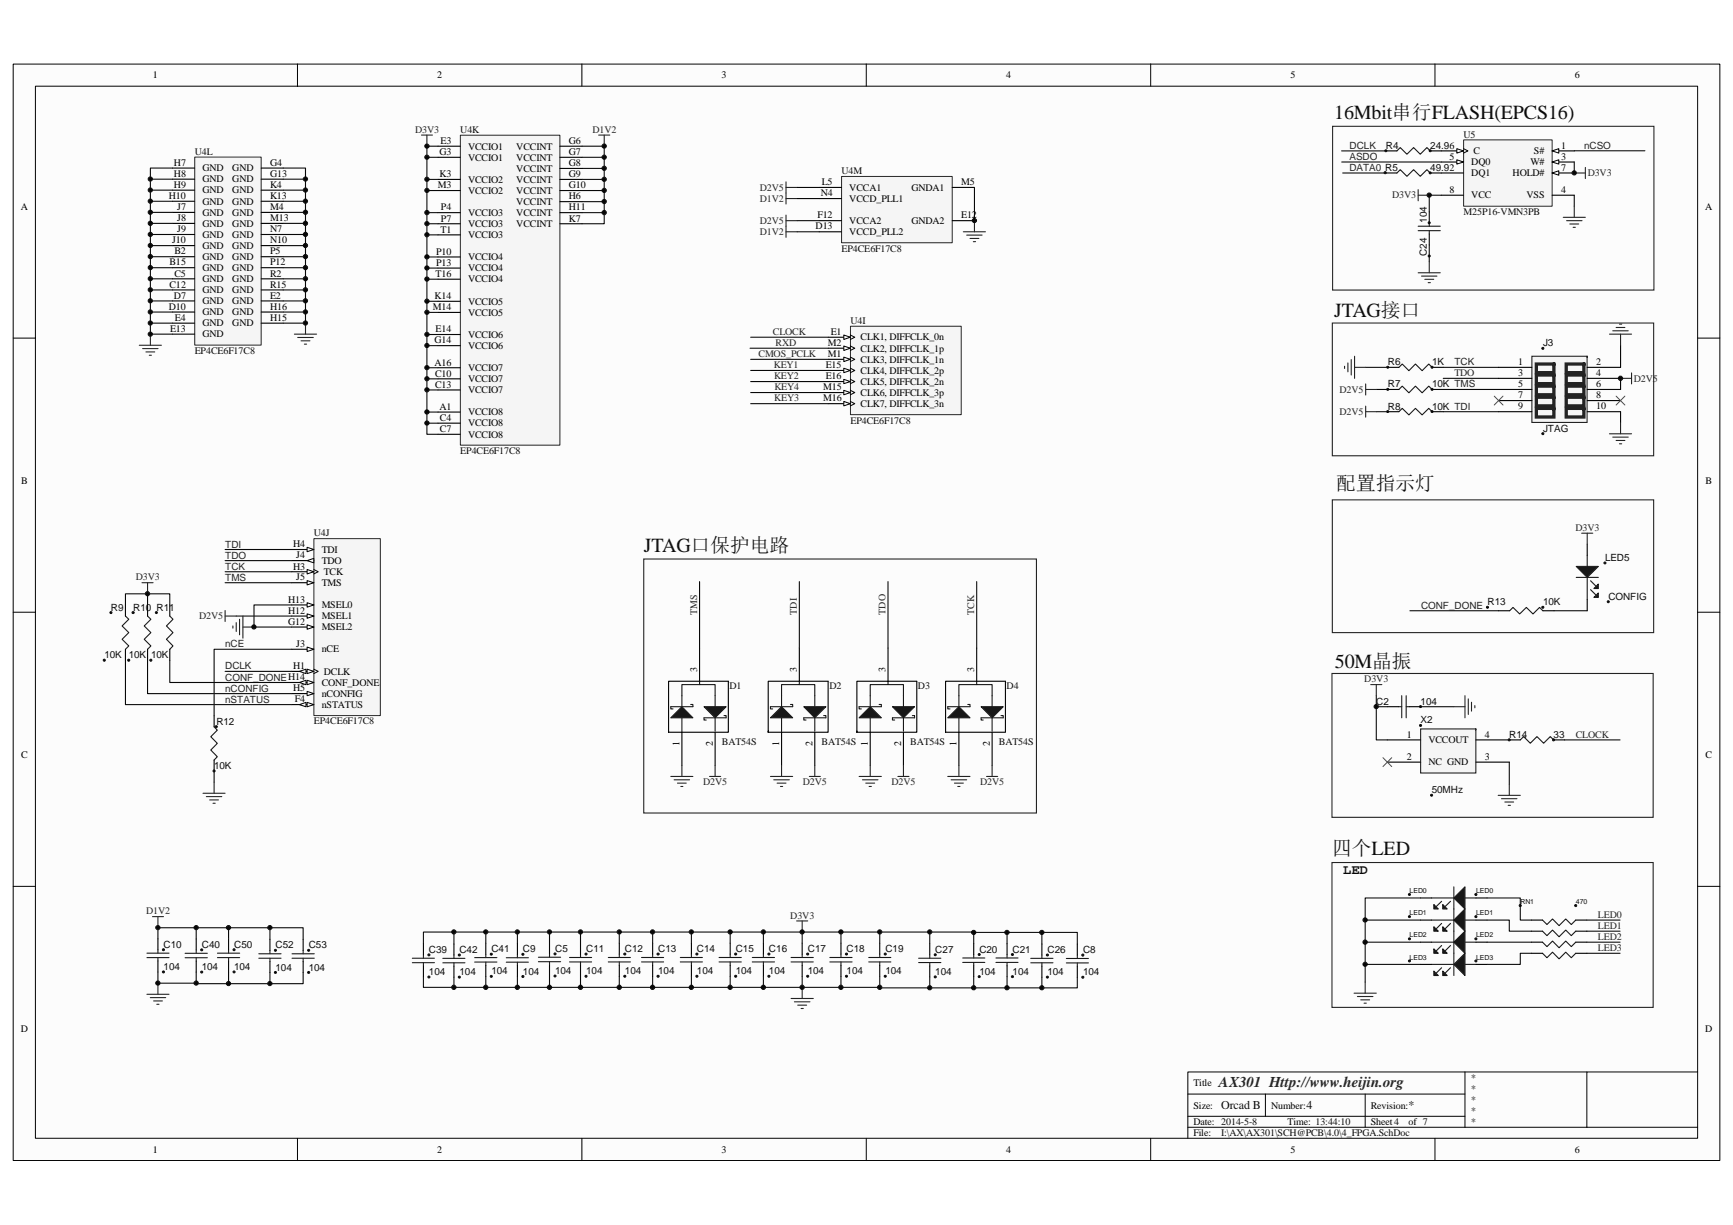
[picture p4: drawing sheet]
<svg xmlns="http://www.w3.org/2000/svg" width="297mm" height="210mm" viewBox="0 0 297 210" stroke-linecap="round" stroke-linejoin="round" font-family="sans-serif">
<defs><g id="words">
<g font-size="3.4" fill="#0e0e0e">
<text x="228.7" y="20.5">16Mbit串行FLASH(EPCS16)</text>
<text x="228.7" y="54.3">JTAG接口</text>
<text x="229" y="84.1">配置指示灯</text>
<text x="110.4" y="94.6">JTAG口保护电路</text>
<text x="228.8" y="114.5">50M晶振</text>
<text x="228.3" y="146.6">四个LED</text>
</g>
<text font-size="2.6" fill="#262626" x="208.9" y="186.2">AX301 Http://www.heijin.org</text>
<text font-size="2.3" fill="#0e0e0e" x="230.2" y="149.8">LED</text>
<g font-size="2.1" fill="#0e0e0e">
<text x="209.3" y="190.1">Orcad B</text>
<text x="223.9" y="190.1">4</text>
<text x="241.4" y="190.1">*</text>
</g>
<g font-size="1.7">
<text x="26.2" y="13.4">1</text>
<text x="74.9" y="13.4">2</text>
<text x="123.7" y="13.4">3</text>
<text x="172.4" y="13.4">4</text>
<text x="221.2" y="13.4">5</text>
<text x="269.9" y="13.4">6</text>
<text x="29.8" y="28.4">H7</text>
<text x="34.7" y="29.4">GND</text>
<text x="39.8" y="29.4">GND</text>
<text x="46.3" y="28.4">G4</text>
<text x="75.3" y="26.6">G3</text>
<text x="75.5" y="24.7">E3</text>
<text x="80.2" y="25.6">VCCIO1</text>
<text x="80.2" y="27.5">VCCIO1</text>
<text x="88.5" y="25.6">VCCINT</text>
<text x="88.5" y="27.5">VCCINT</text>
<text x="88.5" y="29.4">VCCINT</text>
<text x="97.5" y="24.7">G6</text>
<text x="97.5" y="26.6">G7</text>
<text x="97.5" y="28.5">G8</text>
<text x="248.5" y="27.4">5</text>
<text x="252.2" y="28.3">DQ0</text>
<text x="252.6" y="26.4">C</text>
<text x="262.3" y="28.3">W#</text>
<text x="262.9" y="26.4">S#</text>
<text x="267.6" y="25.5">1</text>
<text x="267.6" y="29.3">7</text>
<text x="267.6" y="27.4">3</text>
<text x="3.6" y="36">A</text>
<text x="29" y="34.1">H10</text>
<text x="29.8" y="30.3">H8</text>
<text x="29.8" y="32.2">H9</text>
<text x="34.7" y="31.3">GND</text>
<text x="34.7" y="33.2">GND</text>
<text x="34.7" y="35.1">GND</text>
<text x="39.8" y="31.3">GND</text>
<text x="39.8" y="33.2">GND</text>
<text x="39.8" y="35.1">GND</text>
<text x="46.3" y="30.3">G13</text>
<text x="46.3" y="32.2">K4</text>
<text x="46.3" y="34.1">K13</text>
<text x="75" y="32.3">M3</text>
<text x="75.3" y="30.4">K3</text>
<text x="80.2" y="31.3">VCCIO2</text>
<text x="80.2" y="33.2">VCCIO2</text>
<text x="88.5" y="31.3">VCCINT</text>
<text x="88.5" y="33.2">VCCINT</text>
<text x="88.5" y="35.1">VCCINT</text>
<text x="97.5" y="30.4">G9</text>
<text x="97.5" y="32.3">G10</text>
<text x="97.5" y="34.2">H6</text>
<text x="140.7" y="33.6">N4</text>
<text x="140.9" y="31.8">L5</text>
<text x="145.6" y="32.7">VCCA1</text>
<text x="145.6" y="34.6">VCCD_PLL1</text>
<text x="156.2" y="32.7">GNDA1</text>
<text x="164.7" y="31.8">M5</text>
<text x="248.5" y="33.1">8</text>
<text x="252.2" y="30.2">DQ1</text>
<text x="252.2" y="34">VCC</text>
<text x="259.3" y="30.2">HOLD#</text>
<text x="261.6" y="34">VSS</text>
<text x="267.6" y="33.1">4</text>
<text x="292.3" y="36">A</text>
<text x="29.5" y="41.7">J10</text>
<text x="30.3" y="36">J7</text>
<text x="30.3" y="37.9">J8</text>
<text x="30.3" y="39.8">J9</text>
<text x="34.7" y="37">GND</text>
<text x="34.7" y="38.9">GND</text>
<text x="34.7" y="40.8">GND</text>
<text x="39.8" y="37">GND</text>
<text x="39.8" y="38.9">GND</text>
<text x="39.8" y="40.8">GND</text>
<text x="46.3" y="36">M4</text>
<text x="46.3" y="37.9">M13</text>
<text x="46.3" y="39.8">N7</text>
<text x="46.3" y="41.7">N10</text>
<text x="75.5" y="39.9">T1</text>
<text x="75.6" y="36.1">P4</text>
<text x="75.6" y="38">P7</text>
<text x="80.2" y="37">VCCIO3</text>
<text x="80.2" y="38.9">VCCIO3</text>
<text x="80.2" y="40.8">VCCIO3</text>
<text x="88.5" y="37">VCCINT</text>
<text x="88.5" y="38.9">VCCINT</text>
<text x="97.5" y="36.1">H11</text>
<text x="97.5" y="38">K7</text>
<text x="139.8" y="39.3">D13</text>
<text x="140.1" y="37.4">F12</text>
<text x="145.6" y="38.4">VCCA2</text>
<text x="145.6" y="40.3">VCCD_PLL2</text>
<text x="156.2" y="38.4">GNDA2</text>
<text x="164.7" y="37.4">E12</text>
<text x="29" y="45.5">B15</text>
<text x="29.9" y="43.6">B2</text>
<text x="29.9" y="47.4">C5</text>
<text x="34.7" y="42.7">GND</text>
<text x="34.7" y="44.6">GND</text>
<text x="34.7" y="46.5">GND</text>
<text x="39.8" y="42.7">GND</text>
<text x="39.8" y="44.6">GND</text>
<text x="39.8" y="46.5">GND</text>
<text x="46.3" y="43.6">P5</text>
<text x="46.3" y="45.5">P12</text>
<text x="46.3" y="47.4">R2</text>
<text x="74.7" y="47.5">T16</text>
<text x="74.8" y="43.7">P10</text>
<text x="74.8" y="45.6">P13</text>
<text x="80.2" y="44.6">VCCIO4</text>
<text x="80.2" y="46.5">VCCIO4</text>
<text x="29" y="53.1">D10</text>
<text x="29" y="49.3">C12</text>
<text x="29.8" y="51.2">D7</text>
<text x="34.7" y="48.4">GND</text>
<text x="34.7" y="50.2">GND</text>
<text x="34.7" y="52.2">GND</text>
<text x="39.8" y="48.4">GND</text>
<text x="39.8" y="50.2">GND</text>
<text x="39.8" y="52.2">GND</text>
<text x="46.3" y="49.3">R15</text>
<text x="46.3" y="51.2">E2</text>
<text x="46.3" y="53.1">H16</text>
<text x="74.2" y="53.2">M14</text>
<text x="74.5" y="51.3">K14</text>
<text x="80.2" y="48.4">VCCIO4</text>
<text x="80.2" y="52.2">VCCIO5</text>
<text x="29.1" y="56.9">E13</text>
<text x="30" y="55">E4</text>
<text x="34.7" y="54.1">GND</text>
<text x="34.7" y="55.9">GND</text>
<text x="34.7" y="57.8">GND</text>
<text x="39.8" y="54.1">GND</text>
<text x="39.8" y="55.9">GND</text>
<text x="46.3" y="55">H15</text>
<text x="74.5" y="58.9">G14</text>
<text x="74.7" y="57">E14</text>
<text x="80.2" y="54.1">VCCIO5</text>
<text x="80.2" y="57.9">VCCIO6</text>
<text x="80.2" y="59.8">VCCIO6</text>
<text x="141.9" y="59.3">M2</text>
<text x="142.4" y="57.4">E1</text>
<text x="147.5" y="58.4">CLK1, DIFFCLK_0n</text>
<text x="74.5" y="62.7">A16</text>
<text x="74.6" y="64.6">C10</text>
<text x="80.2" y="63.6">VCCIO7</text>
<text x="80.2" y="65.5">VCCIO7</text>
<text x="141.5" y="63.1">E15</text>
<text x="141.5" y="65">E16</text>
<text x="141.9" y="61.2">M1</text>
<text x="147.5" y="60.3">CLK2, DIFFCLK_1p</text>
<text x="147.5" y="62.2">CLK3, DIFFCLK_1n</text>
<text x="147.5" y="64.1">CLK4, DIFFCLK_2p</text>
<text x="147.5" y="66">CLK5, DIFFCLK_2n</text>
<text x="260.2" y="62.6">1</text>
<text x="260.2" y="64.5">3</text>
<text x="273.6" y="62.6">2</text>
<text x="273.6" y="64.5">4</text>
<text x="74.6" y="66.4">C13</text>
<text x="75.3" y="70.3">A1</text>
<text x="80.2" y="67.4">VCCIO7</text>
<text x="80.2" y="71.2">VCCIO8</text>
<text x="141.1" y="66.9">M15</text>
<text x="141.1" y="68.8">M16</text>
<text x="147.5" y="67.9">CLK6, DIFFCLK_3p</text>
<text x="147.5" y="69.8">CLK7, DIFFCLK_3n</text>
<text x="260.2" y="66.4">5</text>
<text x="260.2" y="68.3">7</text>
<text x="260.2" y="70.2">9</text>
<text x="273.6" y="66.4">6</text>
<text x="273.6" y="68.3">8</text>
<text x="273.6" y="70.2">10</text>
<text x="75.4" y="72.2">C4</text>
<text x="75.4" y="74">C7</text>
<text x="80.2" y="73.1">VCCIO8</text>
<text x="80.2" y="75">VCCIO8</text>
<text x="3.6" y="83">B</text>
<text x="292.3" y="83">B</text>
<text x="50.2" y="93.8">H4</text>
<text x="50.8" y="95.7">J4</text>
<text x="55.1" y="94.8">TDI</text>
<text x="50.2" y="97.6">H3</text>
<text x="50.8" y="99.5">J5</text>
<text x="55.1" y="96.7">TDO</text>
<text x="55.1" y="100.5">TMS</text>
<text x="55.5" y="98.6">TCK</text>
<text x="49.4" y="103.3">H13</text>
<text x="49.4" y="105.2">H12</text>
<text x="49.4" y="107.1">G12</text>
<text x="55.1" y="104.3">MSEL0</text>
<text x="55.1" y="106.2">MSEL1</text>
<text x="50.8" y="110.9">J3</text>
<text x="55.1" y="108.1">MSEL2</text>
<text x="55.1" y="111.8">nCE</text>
<text x="50.2" y="118.5">H5</text>
<text x="50.2" y="114.7">H1</text>
<text x="55.1" y="117.5">CONF_DONE</text>
<text x="55.1" y="119.4">nCONFIG</text>
<text x="55.5" y="115.7">DCLK</text>
<text x="119.5" y="115.3" transform="rotate(-90 119.5 115.3)">3</text>
<text x="136.6" y="115.3" transform="rotate(-90 136.6 115.3)">3</text>
<text x="151.8" y="115.3" transform="rotate(-90 151.8 115.3)">3</text>
<text x="167" y="115.3" transform="rotate(-90 167 115.3)">3</text>
<text x="50.5" y="120.4">F4</text>
<text x="55.1" y="121.3">nSTATUS</text>
<text x="3.6" y="129.9">C</text>
<text x="116.5" y="127.9" transform="rotate(-90 116.5 127.9)">1</text>
<text x="122.2" y="127.9" transform="rotate(-90 122.2 127.9)">2</text>
<text x="133.6" y="127.9" transform="rotate(-90 133.6 127.9)">1</text>
<text x="139.3" y="127.9" transform="rotate(-90 139.3 127.9)">2</text>
<text x="148.8" y="127.9" transform="rotate(-90 148.8 127.9)">1</text>
<text x="154.4" y="127.9" transform="rotate(-90 154.4 127.9)">2</text>
<text x="164" y="127.9" transform="rotate(-90 164 127.9)">1</text>
<text x="169.6" y="127.9" transform="rotate(-90 169.6 127.9)">2</text>
<text x="241.1" y="126.4">1</text>
<text x="241.1" y="130.3">2</text>
<text x="244.8" y="127.4">VCCOUT</text>
<text x="244.8" y="131.2">NC GND</text>
<text x="254.5" y="130.3">3</text>
<text x="254.5" y="126.4">4</text>
<text x="292.3" y="129.9">C</text>
<text x="3.6" y="176.9">D</text>
<text x="292.3" y="176.9">D</text>
<text x="204.6" y="186.2">Title</text>
<text x="204.6" y="190">Size:</text>
<text x="217.9" y="190">Number:</text>
<text x="234.9" y="190">Revision:</text>
<text x="26.2" y="197.6">1</text>
<text x="74.9" y="197.6">2</text>
<text x="123.7" y="197.6">3</text>
<text x="172.4" y="197.6">4</text>
<text x="204.6" y="192.8">Date: 2014-5-8</text>
<text x="204.6" y="194.8">File:</text>
<text x="220.7" y="192.8">Time: 13:44:10</text>
<text x="221.2" y="197.6">5</text>
<text x="234.9" y="192.8">Sheet4</text>
<text x="241.4" y="192.8">of 7</text>
<text x="269.9" y="197.6">6</text>
</g>
<g font-size="1.7" fill="#262626">
<text x="71.1" y="22.8">D3V3</text>
<text x="101.5" y="22.8">D1V2</text>
<text x="231.3" y="29.3">DATA0 R5</text>
<text x="231.3" y="27.4">ASDO</text>
<text x="231.3" y="25.5">DCLK</text>
<text x="271.5" y="25.5">nCSO</text>
<text x="130.3" y="34.6">D1V2</text>
<text x="130.3" y="32.7">D2V5</text>
<text x="238.6" y="34">D3V3</text>
<text x="272.1" y="30.2">D3V3</text>
<text x="130.3" y="40.3">D1V2</text>
<text x="130.3" y="38.4">D2V5</text>
<text x="132.5" y="57.4">CLOCK</text>
<text x="132.9" y="59.3">RXD</text>
<text x="130" y="61.2">CMOS_PCLK</text>
<text x="132.6" y="63.1">KEY1</text>
<text x="132.7" y="65">KEY2</text>
<text x="249.3" y="62.6">TCK</text>
<text x="249.3" y="64.5">TDO</text>
<text x="280.1" y="65.4">D2V5</text>
<text x="132.7" y="68.8">KEY3</text>
<text x="132.7" y="66.9">KEY4</text>
<text x="229.6" y="67.3">D2V5</text>
<text x="229.6" y="71.1">D2V5</text>
<text x="38.6" y="95.8">TDO</text>
<text x="38.6" y="93.9">TDI</text>
<text x="270" y="91">D3V3</text>
<text x="23.3" y="99.5">D3V3</text>
<text x="38.6" y="99.5">TMS</text>
<text x="38.6" y="97.6">TCK</text>
<text x="34.1" y="106.2">D2V5</text>
<text x="119.5" y="105.4" transform="rotate(-90 119.5 105.4)">TMS</text>
<text x="136.6" y="105.4" transform="rotate(-90 136.6 105.4)">TDI</text>
<text x="151.8" y="105.4" transform="rotate(-90 151.8 105.4)">TDO</text>
<text x="167" y="105.4" transform="rotate(-90 167 105.4)">TCK</text>
<text x="243.6" y="104.3">CONF_DONE</text>
<text x="38.6" y="110.9">nCE</text>
<text x="38.6" y="118.5">nCONFIG</text>
<text x="38.6" y="114.7">DCLK</text>
<text x="38.6" y="116.6">CONF_DONEH14</text>
<text x="233.8" y="117">D3V3</text>
<text x="38.6" y="120.4">nSTATUS</text>
<text x="270.1" y="126.4">CLOCK</text>
<text x="120.5" y="134.6">D2V5</text>
<text x="137.6" y="134.6">D2V5</text>
<text x="152.8" y="134.6">D2V5</text>
<text x="168" y="134.6">D2V5</text>
<text x="25" y="156.7">D1V2</text>
<text x="135.5" y="157.5">D3V3</text>
<text x="273.9" y="157.3">LED0</text>
<text x="273.9" y="159.2">LED1</text>
<text x="273.9" y="161.1">LED2</text>
<text x="273.9" y="163">LED3</text>
</g>
<g font-size="1.7" fill="#0e0e0e">
<text x="78.9" y="22.8">U4K</text>
<text x="250.8" y="23.6">U5</text>
<text x="33.4" y="26.5">U4L</text>
<text x="144.2" y="29.8">U4M</text>
<text x="237.6" y="25.5">R4</text>
<text x="245.1" y="25.5">24.96</text>
<text x="245.1" y="29.3">49.92</text>
<text x="244.6" y="38.2" transform="rotate(-90 244.6 38.2)">104</text>
<text x="250.8" y="36.9">M25P16-VMN3PB</text>
<text x="144.2" y="43.1">EP4CE6F17C8</text>
<text x="244.6" y="43.9" transform="rotate(-90 244.6 43.9)">C24</text>
<text x="145.8" y="55.5">U4I</text>
<text x="264.5" y="59.4">J3</text>
<text x="33.4" y="60.7">EP4CE6F17C8</text>
<text x="237.9" y="62.6">R6</text>
<text x="245.5" y="62.6">1K</text>
<text x="237.9" y="66.4">R7</text>
<text x="237.9" y="70.2">R8</text>
<text x="245.5" y="66.4">10K TMS</text>
<text x="245.5" y="70.2">10K TDI</text>
<text x="78.9" y="77.9">EP4CE6F17C8</text>
<text x="145.8" y="72.6">EP4CE6F17C8</text>
<text x="264.5" y="74">JTAG</text>
<text x="53.8" y="91.9">U4J</text>
<text x="275.1" y="96.2">LED5</text>
<text x="19" y="104.7">R9</text>
<text x="22.8" y="104.7">R10 R11</text>
<text x="255" y="103.8">R13</text>
<text x="264.5" y="103.8">10K</text>
<text x="275.7" y="102.8">CONFIG</text>
<text x="17.9" y="112.8">10K 10K 10K</text>
<text x="125" y="118.1">D1</text>
<text x="142.2" y="118.1">D2</text>
<text x="157.3" y="118.1">D3</text>
<text x="172.5" y="118.1">D4</text>
<text x="37.1" y="124.2">R12</text>
<text x="53.8" y="124.2">EP4CE6F17C8</text>
<text x="235.9" y="120.8">C2</text>
<text x="243.5" y="124">X2</text>
<text x="243.5" y="120.8">104</text>
<text x="36.7" y="131.8">10K</text>
<text x="123.7" y="127.8">BAT54S</text>
<text x="140.8" y="127.8">BAT54S</text>
<text x="156" y="127.8">BAT54S</text>
<text x="171.2" y="127.8">BAT54S</text>
<text x="258.7" y="126.5">R14</text>
<text x="266.3" y="126.5">33</text>
<text x="245.4" y="136">50MHz</text>
<text x="28" y="162.5">C10</text>
<text x="28" y="166.3">104</text>
<text x="34.6" y="162.5">C40</text>
<text x="34.6" y="166.3">104</text>
<text x="40.1" y="162.5">C50</text>
<text x="40.1" y="166.3">104</text>
<text x="47.2" y="162.6">C52</text>
<text x="47.2" y="166.4">104</text>
<text x="52.9" y="162.6">C53</text>
<text x="52.9" y="166.4">104</text>
<text x="73.5" y="163.3">C39</text>
<text x="73.5" y="167.2">104</text>
<text x="78.8" y="163.4">C42</text>
<text x="78.8" y="167.2">104</text>
<text x="84.2" y="163.2">C41</text>
<text x="84.2" y="167">104</text>
<text x="89.6" y="163.3">C9</text>
<text x="89.6" y="167">104</text>
<text x="95.1" y="163.2">C5</text>
<text x="95.1" y="167">104</text>
<text x="100.5" y="163.2">C11</text>
<text x="100.5" y="167">104</text>
<text x="107.1" y="163.2">C12</text>
<text x="107.1" y="167">104</text>
<text x="112.8" y="163.2">C13</text>
<text x="112.8" y="167">104</text>
<text x="119.5" y="163.2">C14</text>
<text x="119.5" y="167">104</text>
<text x="126.1" y="163.2">C15</text>
<text x="126.1" y="167">104</text>
<text x="131.8" y="163.2">C16</text>
<text x="131.8" y="167">104</text>
<text x="138.4" y="163.2">C17</text>
<text x="138.4" y="167">104</text>
<text x="145.1" y="163.2">C18</text>
<text x="145.1" y="167">104</text>
<text x="151.8" y="163.2">C19</text>
<text x="151.8" y="167">104</text>
<text x="160.3" y="163.3">C27</text>
<text x="160.3" y="167.1">104</text>
<text x="167.9" y="163.3">C20</text>
<text x="167.9" y="167.1">104</text>
<text x="173.6" y="163.3">C21</text>
<text x="173.6" y="167.1">104</text>
<text x="179.6" y="163.4">C26</text>
<text x="179.6" y="167.2">104</text>
<text x="185.6" y="163.4">C8</text>
<text x="185.6" y="167.2">104</text>
<text x="252" y="185.2">*</text>
<text x="252" y="187.2">*</text>
<text x="252" y="189.1">*</text>
<text x="252" y="191">*</text>
<text x="209.3" y="194.8">I:\AX\AX301\SCH@PCB\4.0\4_FPGA.SchDoc</text>
<text x="252" y="192.8">*</text>
</g>
<g font-size="1.2" fill="#0e0e0e">
<text x="241.6" y="153.1">LED0</text>
<text x="253" y="153.1">LED0</text>
<text x="260.6" y="155">RN1</text>
<text x="270.1" y="155">470</text>
<text x="241.6" y="156.9">LED1</text>
<text x="241.6" y="160.7">LED2</text>
<text x="253" y="156.9">LED1</text>
<text x="253" y="160.7">LED2</text>
<text x="241.6" y="164.5">LED3</text>
<text x="253" y="164.5">LED3</text>
</g>
</g></defs>
<path d="M2.3 11h292.5v187.9h-292.5z" fill="#fcfcfc"/>
<path d="M2.3 11h292.5v187.9h-292.5z" fill="none" stroke="#000" stroke-width=".17"/>
<path d="M6.1 14.8h284.9v180.3h-284.9z" fill="#fcfcfc"/>
<g fill="none" stroke="#000" stroke-width=".17">
<path d="M6.1 14.8h284.9v180.3h-284.9zM51 11v3.8M99.7 11v3.8M148.5 11v3.8M197.2 11v3.8M246 11v3.8M2.3 58h3.8M291 58h3.8M2.3 104.9h3.8M291 104.9h3.8M2.3 151.9h3.8M291 151.9h3.8"/>
<path d="M51 195.1v3.8M99.7 195.1v3.8M148.5 195.1v3.8M197.2 195.1v3.8M203.6 193.2h87.4M203.6 187.5h47.5M203.6 191.3h47.5M216.9 187.5v3.8M234 187.5v5.7M246 195.1v3.8M251.1 183.7v9.5M272 183.7h-68.4v11.4"/>
<path d="M291 183.7h-19v9.5"/>
</g>
<path d="M145.8 55.9h19v15.2h-19z" fill="#f5f5f5"/>
<path d="M145.8 55.9h19v15.2h-19z" fill="none" stroke="#262626" stroke-width=".17"/>
<path d="M142 57.8h3.8" fill="none" stroke="#000" stroke-width=".19"/>
<path d="M145.8 57.4l.7 .4-.7 .4" fill="none" stroke="#000" stroke-width=".17"/>
<path d="M144.6 57.4l1.2 .4-1.2 .4z" fill="#fcfcfc" stroke="#000" stroke-width=".17"/>
<path d="M142 59.7h3.8" fill="none" stroke="#000" stroke-width=".19"/>
<path d="M145.8 59.3l.7 .4-.7 .4" fill="none" stroke="#000" stroke-width=".17"/>
<path d="M144.6 59.3l1.2 .4-1.2 .4z" fill="#fcfcfc" stroke="#000" stroke-width=".17"/>
<path d="M142 61.6h3.8" fill="none" stroke="#000" stroke-width=".19"/>
<path d="M145.8 61.2l.7 .4-.7 .4" fill="none" stroke="#000" stroke-width=".17"/>
<path d="M144.6 61.2l1.2 .4-1.2 .4z" fill="#fcfcfc" stroke="#000" stroke-width=".17"/>
<path d="M142 63.5h3.8" fill="none" stroke="#000" stroke-width=".19"/>
<path d="M145.8 63.1l.7 .4-.7 .4" fill="none" stroke="#000" stroke-width=".17"/>
<path d="M144.6 63.1l1.2 .4-1.2 .4z" fill="#fcfcfc" stroke="#000" stroke-width=".17"/>
<path d="M142 65.4h3.8" fill="none" stroke="#000" stroke-width=".19"/>
<path d="M145.8 65l.7 .4-.7 .4" fill="none" stroke="#000" stroke-width=".17"/>
<path d="M144.6 65l1.2 .4-1.2 .4z" fill="#fcfcfc" stroke="#000" stroke-width=".17"/>
<path d="M142 67.3h3.8" fill="none" stroke="#000" stroke-width=".19"/>
<path d="M145.8 66.9l.7 .4-.7 .4" fill="none" stroke="#000" stroke-width=".17"/>
<path d="M144.6 66.9l1.2 .4-1.2 .4z" fill="#fcfcfc" stroke="#000" stroke-width=".17"/>
<path d="M142 69.2h3.8" fill="none" stroke="#000" stroke-width=".19"/>
<path d="M145.8 68.8l.7 .4-.7 .4" fill="none" stroke="#000" stroke-width=".17"/>
<path d="M144.6 68.8l1.2 .4-1.2 .4z" fill="#fcfcfc" stroke="#000" stroke-width=".17"/>
<path d="M53.8 92.4h11.4v30.3h-11.4z" fill="#f5f5f5"/>
<path d="M53.8 92.3h11.4v30.4h-11.4z" fill="none" stroke="#262626" stroke-width=".17"/>
<path d="M50 94.2h3.8" fill="none" stroke="#000" stroke-width=".19"/>
<path d="M52.6 93.8l1.2 .4-1.2 .4z" fill="#fcfcfc" stroke="#000" stroke-width=".17"/>
<path d="M50 96.1h3.8" fill="none" stroke="#000" stroke-width=".19"/>
<path d="M52.6 96.1l1.2-.4v.8z" fill="#fcfcfc" stroke="#000" stroke-width=".17"/>
<path d="M50 98h3.8" fill="none" stroke="#000" stroke-width=".19"/>
<path d="M53.8 97.6l.7 .4-.7 .4" fill="none" stroke="#000" stroke-width=".17"/>
<path d="M52.6 97.6l1.2 .4-1.2 .4z" fill="#fcfcfc" stroke="#000" stroke-width=".17"/>
<path d="M50 99.9h3.8" fill="none" stroke="#000" stroke-width=".19"/>
<path d="M52.6 99.5l1.2 .4-1.2 .4z" fill="#fcfcfc" stroke="#000" stroke-width=".17"/>
<path d="M50 103.7h3.8" fill="none" stroke="#000" stroke-width=".19"/>
<path d="M52.6 103.3l1.2 .4-1.2 .4z" fill="#fcfcfc" stroke="#000" stroke-width=".17"/>
<path d="M50 105.6h3.8" fill="none" stroke="#000" stroke-width=".19"/>
<path d="M52.6 105.2l1.2 .4-1.2 .4z" fill="#fcfcfc" stroke="#000" stroke-width=".17"/>
<path d="M50 107.5h3.8" fill="none" stroke="#000" stroke-width=".19"/>
<path d="M52.6 107.1l1.2 .4-1.2 .4z" fill="#fcfcfc" stroke="#000" stroke-width=".17"/>
<path d="M50 111.3h3.8" fill="none" stroke="#000" stroke-width=".19"/>
<path d="M52.6 110.9l1.2 .4-1.2 .4z" fill="#fcfcfc" stroke="#000" stroke-width=".17"/>
<path d="M50 115.1h3.8" fill="none" stroke="#000" stroke-width=".19"/>
<path d="M53.8 114.7l.7 .4-.7 .4" fill="none" stroke="#000" stroke-width=".17"/>
<g fill="#fcfcfc" stroke="#000" stroke-width=".17">
<path d="M52.6 114.7l1.2 .4-1.2 .4z"/>
<path d="M51.3 115.1l1.1-.4v.8z"/>
</g>
<path d="M50 117h3.8" fill="none" stroke="#000" stroke-width=".19"/>
<g fill="#fcfcfc" stroke="#000" stroke-width=".17">
<path d="M52.6 116.6l1.2 .4-1.2 .4z"/>
<path d="M51.3 117l1.1-.4v.8z"/>
</g>
<path d="M50 118.9h3.8" fill="none" stroke="#000" stroke-width=".19"/>
<path d="M52.6 118.5l1.2 .4-1.2 .4z" fill="#fcfcfc" stroke="#000" stroke-width=".17"/>
<path d="M50 120.8h3.8" fill="none" stroke="#000" stroke-width=".19"/>
<g fill="#fcfcfc" stroke="#000" stroke-width=".17">
<path d="M52.6 120.4l1.2 .4-1.2 .4z"/>
<path d="M51.3 120.8l1.1-.4v.8z"/>
</g>
<path d="M78.9 23.2h17.1v53.1h-17.1z" fill="#f5f5f5"/>
<path d="M78.9 23.2h17.1v53.1h-17.1z" fill="none" stroke="#262626" stroke-width=".17"/>
<g fill="none" stroke="#000" stroke-width=".19">
<path d="M75.1 25.1h3.8M75.1 27h3.8M75.1 30.8h3.8M75.1 32.7h3.8M75.1 36.4h3.8M75.1 38.4h3.8M96 25.1h3.8M96 27h3.8M96 28.9h3.8M96 30.8h3.8M96 32.7h3.8M96 34.6h3.8"/>
<path d="M96 36.4h3.8M96 38.4h3.8M75.1 40.3h3.8M75.1 44h3.8M75.1 46h3.8M75.1 47.9h3.8M75.1 51.6h3.8M75.1 53.6h3.8M75.1 57.3h3.8M75.1 59.2h3.8M75.1 63h3.8M75.1 64.9h3.8"/>
<path d="M75.1 66.8h3.8M75.1 70.6h3.8M75.1 72.5h3.8M75.1 74.4h3.8"/>
</g>
<path d="M33.4 26.9h11.4v32.3h-11.4z" fill="#f5f5f5"/>
<path d="M33.4 26.9h11.4v32.3h-11.4z" fill="none" stroke="#262626" stroke-width=".17"/>
<g fill="none" stroke="#000" stroke-width=".19">
<path d="M29.6 28.8h3.8M29.6 30.7h3.8M29.6 32.6h3.8M29.6 34.5h3.8M29.6 36.4h3.8M29.6 38.3h3.8M44.8 28.8h3.8M44.8 30.7h3.8M44.8 32.6h3.8M44.8 34.5h3.8M44.8 36.4h3.8M44.8 38.3h3.8"/>
<path d="M29.6 40.2h3.8M29.6 42.1h3.8M29.6 44h3.8M29.6 45.9h3.8M29.6 47.8h3.8M29.6 49.7h3.8M29.6 51.6h3.8M29.6 53.5h3.8M29.6 55.4h3.8M29.6 57.3h3.8M44.8 40.2h3.8M44.8 42.1h3.8"/>
<path d="M44.8 44h3.8M44.8 45.9h3.8M44.8 47.8h3.8M44.8 49.7h3.8M44.8 51.6h3.8M44.8 53.5h3.8M44.8 55.4h3.8"/>
</g>
<path d="M144.3 30.3h18.9v11.3h-18.9z" fill="#f5f5f5"/>
<path d="M144.2 30.2h19v11.4h-19z" fill="none" stroke="#262626" stroke-width=".17"/>
<path d="M140.4 32.1h3.8M140.4 37.8h3.8M140.4 34h3.8M140.4 39.7h3.8M163.2 32.1h3.8M163.2 37.8h3.8" fill="none" stroke="#000" stroke-width=".19"/>
<path d="M235.9 121.1h1.9M243.5 121.1h5.7M258.7 130.6v3.8M268.2 126.8h9.5" fill="none" stroke="#0e0e0e" stroke-width=".19"/>
<path d="M243.5 124.9v7.6h9.5v-7.6z" fill-rule="evenodd" fill="#f5f5f5" stroke="#262626" stroke-width=".19"/>
<g fill="none" stroke="#000" stroke-width=".19">
<path d="M237.9 63h1.9M245.5 63h1.9M272.1 93.3v1.9M256.9 104.7h1.9M264.5 104.7h1.9M272.1 102.8v1.9M237.8 126.8h5.7M237.8 130.6h5.7M237.8 121.1h1.9M241.6 121.1h1.9M253 126.8h7.6M253 130.6h5.7"/>
<path d="M266.3 126.8h1.9"/>
</g>
<g fill="#0e0e0e" stroke="#0e0e0e" stroke-width=".17">
<path d="M243.4 124.2h.2v.3h-.2z" fill-rule="evenodd"/>
<path d="M245.2 136.2h.3v.2h-.3z" fill-rule="evenodd"/>
<path d="M235.8 121h.2v.2h-.2z" fill-rule="evenodd"/>
<path d="M243.4 121h.2v.2h-.2z" fill-rule="evenodd"/>
<path d="M258.6 126.7h.2v.2h-.2z" fill-rule="evenodd"/>
<path d="M266.1 126.7h.3v.2h-.3z" fill-rule="evenodd"/>
<path d="M254.8 104h.3v.2h-.3z" fill-rule="evenodd"/>
<path d="M264.3 104h.3v.2h-.3z" fill-rule="evenodd"/>
<path d="M275 96.4h.2v.2h-.2z" fill-rule="evenodd"/>
<path d="M275.5 103h.3v.3h-.3z" fill-rule="evenodd"/>
<path d="M237.7 62.8h.3v.3h-.3z" fill-rule="evenodd"/>
<path d="M245.3 62.8h.3v.3h-.3z" fill-rule="evenodd"/>
</g>
<path d="M239.8 63l.5-.6 1.2 1.1 1.1-1.1 1.2 1.1 1.1-1.1 .6 .6M270.2 99h3.8M272.1 95.2v1.9M272.1 99v3.8M272.6 99.5l1 1M240.3 119.3v3.7M241 119.3v3.7M258.8 104.7l.5-.6 1.2 1.1 1.1-1.1 1.2 1.1 1.1-1.1 .6 .6M272.6 101.1l1 .9M239.7 121.1h.6M241 121.1h.6M260.6 126.8l.6-.5 1.1 1.1 1.1-1.1 1.2 1.1 1.1-1.1 .6 .5" fill="none" stroke="#1c1c1c" stroke-width=".19"/>
<g fill="none" stroke="#262626" stroke-width=".19">
<path d="M271.1 91.4h1.9M272.1 91.4v1.9M228.3 115.4h55.1v24.7h-55.1zM234.9 117.3h2M235.9 117.3v2M251.1 119.3v3.7M251.7 119.8v2.7M249.2 121.1h1.9M252.2 120.4v1.5M252.8 120.9v.4M256.8 136.3h3.8M257.4 136.9h2.6"/>
<path d="M257.9 137.5h1.5M258.5 138h.4M258.7 134.4v1.9"/>
</g>
<path d="M277.8 59.2v3.8M234.1 63h3.8M236 70.6h1.9M236 66.8h1.9M247.4 70.6h9.5M247.4 66.8h9.5M247.4 63h9.5M247.4 64.9h9.5M277.8 64.9v1.9M235.9 119.3v7.5h1.9M241.7 104.7h15.2M266.4 104.7h5.7" fill="none" stroke="#0e0e0e" stroke-width=".19"/>
<path d="M237 129.9l1.5 1.5M238.5 129.9l-1.5 1.5" fill="none" stroke="#4c4c4c" stroke-width=".17"/>
<g fill="#1c1c1c" stroke="#1c1c1c" stroke-width=".19">
<path d="M270.2 97.1h3.8l-1.9 1.9z" fill-rule="evenodd"/>
<path d="M273.2 100.9l.8-.8v.8z" fill-rule="evenodd"/>
<path d="M273.2 102.4l.8-.8v.8z" fill-rule="evenodd"/>
</g>
<path d="M262.6 61.1v11.3h9.4v-11.3z" fill-rule="evenodd" fill="#f5f5f5" stroke="#262626" stroke-width=".19"/>
<g fill="#f5f5f5" stroke="#262626" stroke-width=".57">
<path d="M263.3 62.4v1.5h3v-1.5z" fill-rule="evenodd"/>
<path d="M263.3 64.3v1.5h3v-1.5z" fill-rule="evenodd"/>
<path d="M263.3 66.2v1.5h3v-1.5z" fill-rule="evenodd"/>
<path d="M263.3 68.1v1.5h3v-1.5z" fill-rule="evenodd"/>
<path d="M263.3 70v1.5h3v-1.5z" fill-rule="evenodd"/>
<path d="M268.5 62.4v1.5h3v-1.5z" fill-rule="evenodd"/>
<path d="M268.5 64.3v1.5h3v-1.5z" fill-rule="evenodd"/>
<path d="M268.5 66.2v1.5h3v-1.5z" fill-rule="evenodd"/>
<path d="M268.5 68.1v1.5h3v-1.5z" fill-rule="evenodd"/>
<path d="M268.5 70v1.5h3v-1.5z" fill-rule="evenodd"/>
</g>
<g fill="none" stroke="#000" stroke-width=".19">
<path d="M237.6 25.9h1.8M237.6 29.7h1.8M245 36.3v1.9M245.1 25.9h1.9M245.1 29.7h1.9M245 40.1v1.9M237.9 66.8h1.9M237.9 70.6h1.9M245.5 66.8h1.9M245.5 70.6h1.9M256.9 63h5.7M256.9 64.9h5.7"/>
<path d="M256.9 66.8h5.7M256.9 68.7h5.7M256.9 70.6h5.7M272.1 63h5.7M272.1 64.9h5.7M272.1 66.8h5.7M272.1 68.7h5.7M272.1 70.6h5.7M21.5 103.7v1.9M21.5 111.3v1.9M25.3 103.7v1.9M25.3 111.3v1.9"/>
<path d="M29.1 103.7v1.9M29.1 111.3v1.9M119.9 111.1v5.7M137 111.1v5.7M152.2 111.1v5.7M167.4 111.1v5.7M36.7 122.7v1.9M36.7 130.3v1.9M114.6 125.3v.2v-8.7h10.2v8.7h-10.2M116.9 125.5v5.7M122.6 125.5v5.7M131.7 125.3v.2v-8.7h10.2v8.7h-10.2"/>
<path d="M134 125.5v5.7M139.7 125.5v5.7M146.9 125.3v.2v-8.7h10.2v8.7h-10.2M149.2 125.5v5.7M154.9 125.5v5.7M162.1 125.3v.2v-8.7h10.2v8.7h-10.2M164.4 125.5v5.7M170 125.5v5.7M243.5 153.9h1.9M243.5 157.7h1.9M253 153.9h1.9M253 157.7h1.9"/>
<path d="M262.5 157.7h1.9M262.5 159.6h1.9M270.1 157.7h1.9M270.1 159.6h1.9M27.1 160.9v1.9M27.1 164.7v1.9M33.6 161v1.8M33.6 164.7v1.9M39.2 160.9v1.9M39.2 164.7v1.9M46.3 161v1.9M46.3 164.8v1.9"/>
<path d="M52 161v1.9M52 164.8v1.9M72.6 161.8v1.9M72.6 165.6v1.9M77.8 161.8v1.9M77.8 165.6v1.9M83.3 161.7v1.9M83.3 165.5v1.9M88.7 161.7v1.9M88.7 165.5v1.9M94.2 161.6v1.9M94.2 165.4v1.9"/>
<path d="M99.5 161.7v1.9M99.5 165.5v1.9M106.1 161.7v1.9M106.1 165.5v1.9M111.9 161.7v1.9M111.9 165.5v1.9M118.5 161.7v1.9M118.5 165.5v1.9M125.2 161.7v1.9M125.2 165.5v1.9M130.8 161.7v1.9M130.8 165.5v1.9"/>
<path d="M137.5 161.7v1.9M137.5 165.5v1.9M144.1 161.7v1.9M144.1 165.5v1.9M150.8 161.7v1.9M150.8 165.5v1.9M159.4 161.8v1.9M159.4 165.6v1.9M166.9 161.7v1.9M166.9 165.5v1.9M172.6 161.7v1.9M172.6 165.5v1.9"/>
<path d="M178.6 161.8v1.9M178.6 165.6v1.9M184.7 161.8v1.9M184.7 165.6v1.9M243.5 161.5h1.9M243.5 165.3h1.9M253 161.5h1.9M253 165.3h1.9M262.5 161.5h1.9M262.5 163.4h1.9M270.1 161.5h1.9M270.1 163.4h1.9"/>
</g>
<g fill="#0e0e0e" stroke="#0e0e0e" stroke-width=".17">
<path d="M264.3 59.6h.3v.2h-.3z" fill-rule="evenodd"/>
<path d="M264.3 74.2h.3v.3h-.3z" fill-rule="evenodd"/>
<path d="M237.7 66.6h.3v.3h-.3z" fill-rule="evenodd"/>
<path d="M245.3 66.6h.3v.3h-.3z" fill-rule="evenodd"/>
<path d="M237.7 70.4h.3v.3h-.3z" fill-rule="evenodd"/>
<path d="M245.3 70.4h.3v.3h-.3z" fill-rule="evenodd"/>
<path d="M18.9 104.9h.2v.2h-.2z" fill-rule="evenodd"/>
<path d="M17.7 113h.3v.3h-.3z" fill-rule="evenodd"/>
<path d="M26.7 104.9h.2v.2h-.2z" fill-rule="evenodd"/>
<path d="M25.7 113h.3v.3h-.3z" fill-rule="evenodd"/>
<path d="M22.7 104.9h.2v.2h-.2z" fill-rule="evenodd"/>
<path d="M21.9 113h.3v.3h-.3z" fill-rule="evenodd"/>
<path d="M36.9 124.4h.3v.3h-.3z" fill-rule="evenodd"/>
<path d="M36.6 132h.2v.3h-.2z" fill-rule="evenodd"/>
<path d="M241.5 153.2h.2v.2h-.2z" fill-rule="evenodd"/>
<path d="M252.8 153.2h.3v.2h-.3z" fill-rule="evenodd"/>
<path d="M241.5 157h.2v.2h-.2z" fill-rule="evenodd"/>
<path d="M252.8 157h.3v.2h-.3z" fill-rule="evenodd"/>
<path d="M241.5 160.8h.2v.2h-.2z" fill-rule="evenodd"/>
<path d="M252.8 160.8h.3v.2h-.3z" fill-rule="evenodd"/>
<path d="M260.4 155.1h.3v.3h-.3z" fill-rule="evenodd"/>
<path d="M269.9 155.1h.3v.3h-.3z" fill-rule="evenodd"/>
<path d="M241.5 164.6h.2v.2h-.2z" fill-rule="evenodd"/>
<path d="M252.8 164.6h.3v.2h-.3z" fill-rule="evenodd"/>
<path d="M126 163.4h.2v.3h-.2z" fill-rule="evenodd"/>
<path d="M126 167.2h.2v.3h-.2z" fill-rule="evenodd"/>
<path d="M107 163.4h.2v.3h-.2z" fill-rule="evenodd"/>
<path d="M107 167.2h.2v.3h-.2z" fill-rule="evenodd"/>
<path d="M112.7 167.2h.2v.3h-.2z" fill-rule="evenodd"/>
<path d="M100.3 163.4h.3v.3h-.3z" fill-rule="evenodd"/>
<path d="M100.3 167.2h.3v.3h-.3z" fill-rule="evenodd"/>
<path d="M119.3 163.4h.3v.3h-.3z" fill-rule="evenodd"/>
<path d="M119.3 167.2h.3v.3h-.3z" fill-rule="evenodd"/>
<path d="M145 163.4h.2v.3h-.2z" fill-rule="evenodd"/>
<path d="M145 167.2h.2v.3h-.2z" fill-rule="evenodd"/>
<path d="M131.7 163.4h.2v.3h-.2z" fill-rule="evenodd"/>
<path d="M131.7 167.2h.2v.3h-.2z" fill-rule="evenodd"/>
<path d="M138.3 163.4h.3v.3h-.3z" fill-rule="evenodd"/>
<path d="M138.3 167.2h.3v.3h-.3z" fill-rule="evenodd"/>
<path d="M151.6 163.4h.3v.3h-.3z" fill-rule="evenodd"/>
<path d="M151.6 167.2h.3v.3h-.3z" fill-rule="evenodd"/>
<path d="M173.4 163.5h.3v.2h-.3z" fill-rule="evenodd"/>
<path d="M173.4 167.3h.3v.2h-.3z" fill-rule="evenodd"/>
<path d="M167.7 163.5h.3v.2h-.3z" fill-rule="evenodd"/>
<path d="M167.7 167.3h.3v.2h-.3z" fill-rule="evenodd"/>
<path d="M160.2 163.5h.2v.3h-.2z" fill-rule="evenodd"/>
<path d="M160.2 167.3h.2v.3h-.2z" fill-rule="evenodd"/>
<path d="M89.5 163.5h.3v.2h-.3z" fill-rule="evenodd"/>
<path d="M89.5 167.3h.3v.2h-.3z" fill-rule="evenodd"/>
<path d="M185.5 163.6h.2v.2h-.2z" fill-rule="evenodd"/>
<path d="M185.5 167.4h.2v.2h-.2z" fill-rule="evenodd"/>
<path d="M73.4 163.6h.2v.2h-.2z" fill-rule="evenodd"/>
<path d="M73.4 167.4h.2v.2h-.2z" fill-rule="evenodd"/>
<path d="M78.6 163.6h.3v.2h-.3z" fill-rule="evenodd"/>
<path d="M78.6 167.4h.3v.2h-.3z" fill-rule="evenodd"/>
<path d="M27.9 162.7h.2v.2h-.2z" fill-rule="evenodd"/>
<path d="M27.9 166.5h.2v.2h-.2z" fill-rule="evenodd"/>
<path d="M34.4 162.7h.3v.2h-.3z" fill-rule="evenodd"/>
<path d="M34.4 166.5h.3v.2h-.3z" fill-rule="evenodd"/>
<path d="M84.1 163.4h.2v.3h-.2z" fill-rule="evenodd"/>
<path d="M84.1 167.2h.2v.3h-.2z" fill-rule="evenodd"/>
<path d="M40 162.7h.2v.2h-.2z" fill-rule="evenodd"/>
<path d="M40 166.5h.2v.2h-.2z" fill-rule="evenodd"/>
<path d="M47.1 162.8h.2v.2h-.2z" fill-rule="evenodd"/>
<path d="M47.1 166.6h.2v.2h-.2z" fill-rule="evenodd"/>
<path d="M52.8 162.8h.2v.2h-.2z" fill-rule="evenodd"/>
<path d="M52.8 166.6h.2v.2h-.2z" fill-rule="evenodd"/>
<path d="M179.4 163.6h.2v.2h-.2z" fill-rule="evenodd"/>
<path d="M179.4 167.4h.2v.2h-.2z" fill-rule="evenodd"/>
<path d="M95 163.4h.3v.2h-.3z" fill-rule="evenodd"/>
<path d="M95 167.2h.3v.2h-.3z" fill-rule="evenodd"/>
<path d="M244.8 43.8h.3v.2h-.3z" fill-rule="evenodd"/>
<path d="M244.8 38.1h.3v.2h-.3z" fill-rule="evenodd"/>
<path d="M237.4 25.7h.3v.3h-.3z" fill-rule="evenodd"/>
<path d="M245 25.7h.3v.3h-.3z" fill-rule="evenodd"/>
<path d="M237.3 29.5h.2v.2h-.2z" fill-rule="evenodd"/>
<path d="M245 29.5h.3v.3h-.3z" fill-rule="evenodd"/>
<circle cx="112.8" cy="163.5" r=".18"/>
</g>
<g fill="none" stroke="#1c1c1c" stroke-width=".19">
<path d="M239.4 25.9l.6-.6 1.1 1.1 1.2-1.1 1.1 1.1 1.2-1.1 .5 .6M239.4 29.7l.6-.6 1.1 1.1 1.2-1.1 1.1 1.1 1.2-1.1 .5 .6M243.1 38.8h3.8M243.1 39.5h3.8M245 38.2v.6M245 39.5v.6M239.8 66.8l.5-.6 1.2 1.1 1.1-1.1 1.2 1.1 1.1-1.1 .6 .6M239.8 70.6l.5-.6 1.2 1.1 1.1-1.1 1.2 1.1 1.1-1.1 .6 .6M21.5 105.6l.6 .6-1.2 1.1 1.2 1.1-1.2 1.2 1.2 1.1-.6 .6M25.3 105.6l.6 .6-1.2 1.1 1.2 1.1-1.2 1.2 1.2 1.1-.6 .6M29.1 105.6l.6 .6-1.2 1.1 1.2 1.1-1.2 1.2 1.2 1.1-.6 .6M116.9 119.3v1.8"/>
<path d="M122.6 119.3v1.8M134 119.3v1.8M139.7 119.3v1.8M149.2 119.3v1.8M154.9 119.3v1.8M164.4 119.3v1.8M170 119.3v1.8M36.7 124.6l.6 .6-1.2 1.1 1.2 1.1-1.2 1.2 1.2 1.1-.6 .6M116.9 123v2.5M118.4 120.8h.4v.3h-3.8v.4h.4M122.6 123v2.3M124.1 122.7h.4v.3h-3.8v.4h.3"/>
<path d="M134 123v2.5M135.5 120.8h.4v.3h-3.8v.4h.3M139.7 123v2.3M141.2 122.7h.4v.3h-3.8v.4h.4M149.2 123v2.5M150.7 120.8h.4v.3h-3.8v.4h.3M154.9 123v2.3M156.4 122.7h.4v.3h-3.8v.4h.3M164.4 123v2.5M165.9 120.8h.4v.3h-3.8v.4h.3M170 123v2.3M171.6 122.7h.4v.3h-3.8v.4h.3"/>
<path d="M245.4 153.9h3.8M245.4 157.7h3.8M247.1 154.5l-1 .9M247.1 158.3l-1 .9M248.6 154.5l-.9 .9M248.6 158.3l-.9 .9M249.2 152v15.2M251.1 153.9h1.9M251.1 157.7h1.9M264.4 159.6l.8 .8 .9-1 1.1 1.2 1.2-1.2 .9 1 .8-.8M264.4 157.7l.8 .8 .9-1 1.1 1.2 1.2-1.2 .9 1 .8-.8M25.2 164.1h3.8"/>
<path d="M25.2 163.4h3.8M27.1 162.8v.6M27.1 164.1v.6M31.7 164.2h3.8M31.7 163.4h3.8M33.6 162.8v.6M33.6 164.2v.5M37.3 164.1h3.8M37.3 163.4h3.8M39.2 162.8v.6M39.2 164.1v.6M44.4 164.3h3.8"/>
<path d="M44.4 163.5h3.8M46.3 162.9v.6M46.3 164.3v.5M50.1 164.3h3.8M50.1 163.5h3.8M52 162.9v.6M52 164.3v.5M70.7 164.3h3.8M70.7 165h3.8M72.6 163.7v.6M72.6 165v.6M75.9 164.3h3.8"/>
<path d="M75.9 165h3.8M77.8 163.7v.6M77.8 165v.6M81.4 164.9h3.8M81.4 164.1h3.8M83.3 163.6v.5M83.3 164.9v.6M86.8 164.9h3.8M86.8 164.2h3.8M88.7 163.6v.6M88.7 164.9v.6M92.3 164.8h3.8"/>
<path d="M92.3 164.1h3.8M94.2 163.5v.6M94.2 164.8v.6M97.6 164.9h3.8M97.6 164.1h3.8M99.5 163.6v.5M99.5 164.9v.6M104.3 164.9h3.8M104.3 164.1h3.8M106.1 163.6v.5M106.1 164.9v.6M110 164.9h3.7"/>
<path d="M110 164.1h3.7M111.9 163.6v.5M111.9 164.9v.6M116.6 164.9h3.8M116.6 164.1h3.8M118.5 163.6v.5M118.5 164.9v.6M123.3 164.9h3.8M123.3 164.1h3.8M125.2 163.6v.5M125.2 164.9v.6M128.9 164.9h3.9"/>
<path d="M128.9 164.1h3.9M130.8 163.6v.5M130.8 164.9v.6M135.6 164.9h3.8M135.6 164.1h3.8M137.5 163.6v.5M137.5 164.9v.6M142.2 164.9h3.8M142.2 164.1h3.8M144.1 163.6v.5M144.1 164.9v.6M148.9 164.9h3.8"/>
<path d="M148.9 164.1h3.8M150.8 163.6v.5M150.8 164.9v.6M157.5 165h3.8M157.5 164.3h3.8M159.4 163.7v.6M159.4 165v.6M165 165h3.8M165 164.2h3.8M166.9 163.6v.6M166.9 165v.5M170.7 165h3.8"/>
<path d="M170.7 164.2h3.8M172.6 163.6v.6M172.6 165v.5M176.7 164.3h3.8M176.7 165h3.8M178.6 163.7v.6M178.6 165v.6M182.8 165.1h3.8M182.8 164.3h3.8M184.7 163.7v.6M184.7 165.1v.5M245.4 161.5h3.8"/>
<path d="M245.4 165.3h3.8M247.1 162.1l-1 .9M247.1 165.9l-1 .9M248.6 162.1l-.9 .9M248.6 165.9l-.9 .9M251.1 161.5h1.9M251.1 165.3h1.9M264.4 163.4l.8 .8 .9-1 1.1 1.2 1.2-1.2 .9 1 .8-.8M264.4 161.5l.8 .8 .9-1 1.1 1.2 1.2-1.2 .9 1 .8-.8"/>
</g>
<g fill="none" stroke="#262626" stroke-width=".19">
<path d="M72.2 23.2h1.9M73.2 23.2v1.9M102.6 23.2h1.9M103.6 23.2v1.9M134.7 34h1.9M134.7 39.7h1.9M134.7 32.1h1.9M134.7 37.8h1.9M134.7 31.2v3.8M134.7 36.9v3.8M165.1 39.7h3.8M167 37.8v1.9"/>
<path d="M243.1 32.5v1.9M243.1 33.5h1.9M267.9 37.3h3.8M268.5 37.8h2.7M269.1 38.4h1.5M269.6 39h.4M269.8 35.3v2M23.9 59.2h3.8M24.4 59.8h2.7M25.8 57.3v1.9M50.5 57.3h3.8M51 57.8h2.7"/>
<path d="M51.6 58.4h1.5M52.2 59h.4M52.4 55.4v1.9M165.7 40.3h2.6M166.3 40.9h1.5M166.8 41.4h.4M228.4 55.4h55v22.7h-55zM243.1 46.8h3.8M243.6 47.3h2.7M244.2 47.9h1.5M244.8 48.5h.4M245 44.9v1.9"/>
<path d="M275.9 57.3h3.8M276.4 56.7h2.7M277 56.1h1.5M277.6 55.6h.4M277.8 57.3v1.9M25 60.3h1.5M25.6 60.9h.3M230.5 62.8v.4M231 62.2v1.5M231.6 61.6v2.7M232.2 61.1v3.8M232.2 63h1.9"/>
<path d="M234.1 69.6v1.9M234.1 66.8h1.9M234.1 70.6h1.9M234.1 65.8v1.9M275.9 74.4h3.8M276.4 74.9h2.7M277 75.5h1.5M277.6 76.1h.4M277.8 64.9h1.9M277.8 72.5v1.9M279.7 63.9v1.9M24.3 99.9h1.9"/>
<path d="M25.3 99.9v1.9M228.4 85.7h55v22.7h-55zM38.6 104.6v1.9M38.6 105.6h1.9M39.9 107.3v.4M40.5 106.7v1.5M41.1 106.2v2.6M41.6 107.5h1.9M41.6 105.6v3.8M34.8 136h3.8M35.4 136.5h2.6M35.9 137.1h1.5"/>
<path d="M36.5 137.7h.4M36.7 134.1v1.9M115 133.1h3.8M115.5 133.7h2.7M116.1 134.2h1.5M116.7 134.8h.3M116.9 131.2v1.9M121.6 133.1h1.9M122.6 131.2v1.9M132.1 133.1h3.8M132.6 133.7h2.7M133.2 134.2h1.5"/>
<path d="M133.8 134.8h.4M134 131.2v1.9M138.7 133.1h1.9M139.7 131.2v1.9M147.3 133.1h3.8M147.8 133.7h2.7M148.4 134.2h1.5M149 134.8h.3M149.2 131.2v1.9M153.9 133.1h1.9M154.9 131.2v1.9M162.5 133.1h3.8"/>
<path d="M163 133.7h2.7M163.6 134.2h1.5M164.2 134.8h.3M164.4 131.2v1.9M169.1 133.1h1.9M170 131.2v1.9M26.1 157.1h1.9M27.1 157.1v1.9M136.5 157.9h1.9M137.5 157.9v1.9M228.3 147.8h55.1v24.9h-55.1zM25.2 170.4h3.8"/>
<path d="M25.8 171h2.6M26.3 171.6h1.5M26.9 172.1h.4M27.1 168.5v1.9M135.6 171.2h3.8M136.2 171.7h2.6M136.7 172.3h1.6M137.3 172.9h.4M137.5 169.2v2M232.1 170.2h3.8M232.7 170.8h2.6M233.2 171.4h1.6"/>
<path d="M233.8 172h.4M234 168.3v1.9"/>
</g>
<g fill="none" stroke="#0e0e0e" stroke-width=".19">
<path d="M25.8 38.3h3.8M25.8 36.4h3.8M25.8 34.5h3.8M25.8 32.6h3.8M25.8 30.7h3.8M48.6 38.3h3.8M48.6 36.4h3.8M48.6 34.5h3.8M48.6 32.6h3.8M48.6 30.7h3.8M73.2 27h1.9M73.2 30.8h1.9"/>
<path d="M73.2 32.7h1.9M73.2 36.4h1.9M73.2 38.4h1.9M99.8 27h3.8M99.8 30.8h3.8M99.8 32.7h3.8M99.8 36.4h3.8M99.8 28.9h3.8M99.8 34.6h3.8M136.6 32.1h3.8M136.6 34h3.8M136.6 37.8h3.8"/>
<path d="M136.6 39.7h3.8M167 32.1v5.7M230 25.9h7.5M230.1 29.7h7.4M269.8 33.5v1.8M281.9 25.8l-12.1 .1M25.8 55.4h3.8M25.8 53.5h3.8M25.8 51.6h3.8M25.8 49.7h3.8M25.8 47.8h3.8M25.8 45.9h3.8"/>
<path d="M25.8 44h3.8M25.8 42.1h3.8M25.8 40.2h3.8M48.6 53.5h3.8M48.6 51.6h3.8M48.6 49.7h3.8M48.6 47.8h3.8M48.6 45.9h3.8M48.6 44h3.8M48.6 42.1h3.8M48.6 40.2h3.8M73.2 40.3h1.9"/>
<path d="M73.2 44h1.9M73.2 46h1.9M73.2 47.9h1.9M73.2 51.6h1.9M73.2 53.6h1.9M73.2 57.3h1.9M73.2 59.2h1.9M128.7 57.8h13.3M245 42v2.9M73.2 63h1.9M73.2 64.9h1.9M73.2 66.8h1.9"/>
<path d="M73.2 70.6h1.9M73.2 72.5h1.9M128.7 61.6h13.3M128.7 65.4h13.3M128.7 63.5h13.3M128.7 67.3h13.3M128.7 69.2h13.3M277.8 70.6v1.9M38.6 94.2h11.4M38.6 96.1h11.4M38.6 98h11.4M38.6 99.9h11.4"/>
<path d="M119.9 99.7v11.4M137 99.7v11.4M152.2 99.7v11.4M167.4 99.7v11.4M21.5 113.2v7.6h28.5M21.5 103.7v-1.9h7.6v1.9M25.3 113.2v5.7h24.7M25.3 101.8v1.9M29.1 113.2v3.8h20.9M38.6 115.1h11.4M40.5 105.6h9.5M50 111.3h-13.3v11.4"/>
<path d="M36.7 132.2v1.9M118.5 159.8h48.4v1.9M125.2 159.8v1.9M130.8 159.8v1.9M144.1 159.8v1.9M234 157.7h9.5M243.5 153.9h-9.5v14.4M254.9 157.7h3.8v1.9h3.8M254.9 153.9h5.7v3.8h1.9M272 159.6h5.7M272 157.7h5.7M106.1 167.4v1.8"/>
<path d="M111.9 161.7v-1.9h6.6v1.9M111.9 167.4v1.8M125.2 167.4v1.8M130.8 167.4v1.8M144.1 167.4v1.8M159.4 167.5v1.8l-81.6-.1v-1.7M234 161.5h9.5M234 165.3h9.5M254.9 161.5h7.6M262.5 163.4h-1.9v1.9h-5.7M272 161.5h5.7M272 163.4h5.7"/>
</g>
<path d="M256.1 67.9l1.5 1.5M257.6 67.9l-1.5 1.5M277 67.9l1.5 1.5M278.5 67.9l-1.5 1.5" fill="none" stroke="#4c4c4c" stroke-width=".17"/>
<g fill="#1c1c1c" stroke="#1c1c1c" stroke-width=".19">
<path d="M249.2 153.9l1.9-1.9v3.8z" fill-rule="evenodd"/>
<path d="M247.3 155l.7 .8h-.7z" fill-rule="evenodd"/>
<path d="M245.8 155l.7 .8h-.7z" fill-rule="evenodd"/>
<path d="M249.2 157.7l1.9-1.9v3.8z" fill-rule="evenodd"/>
<path d="M247.3 158.9l.7 .7h-.7z" fill-rule="evenodd"/>
<path d="M245.8 158.9l.7 .7h-.7z" fill-rule="evenodd"/>
<path d="M249.2 161.5l1.9-1.9v3.8z" fill-rule="evenodd"/>
<path d="M247.3 162.6l.7 .8h-.7z" fill-rule="evenodd"/>
<path d="M245.8 162.6l.7 .8h-.7z" fill-rule="evenodd"/>
<path d="M249.2 165.3l1.9-1.9v3.8z" fill-rule="evenodd"/>
<path d="M247.3 166.5l.7 .7h-.7z" fill-rule="evenodd"/>
<path d="M245.8 166.5l.7 .7h-.7z" fill-rule="evenodd"/>
<path d="M120.7 121.1h3.8l-1.9 1.9z" fill-rule="evenodd"/>
<path d="M116.9 121.1l1.9 1.9h-3.8z" fill-rule="evenodd"/>
<path d="M137.8 121.1h3.8l-1.9 1.9z" fill-rule="evenodd"/>
<path d="M132.1 123l1.9-1.9 1.9 1.9z" fill-rule="evenodd"/>
<path d="M153 121.1h3.8l-1.9 1.9z" fill-rule="evenodd"/>
<path d="M147.3 123l1.9-1.9 1.9 1.9z" fill-rule="evenodd"/>
<path d="M168.2 121.1h3.8l-2 1.9z" fill-rule="evenodd"/>
<path d="M164.4 121.1l1.9 1.9h-3.8z" fill-rule="evenodd"/>
</g>
<path d="M116.9 119.3v-2h5.7v2M119.9 116.8v.5M134 119.3v-2h5.7v2M137 116.8v.5M149.2 119.3v-2h5.7v2M152.2 116.8v.5M164.4 119.3v-2h5.6v2M167.4 116.8v.5" fill="none" stroke="#151515" stroke-width=".19"/>
<path d="M250.9 24h15.1v11.3h-15.1z" fill="#f5f5f5"/>
<path d="M250.9 24h15.1v11.3h-15.1z" fill="none" stroke="#262626" stroke-width=".17"/>
<path d="M266 25.9h3.8" fill="none" stroke="#000" stroke-width=".19"/>
<path d="M266 25.9l1.2-.4v.7z" fill="#fcfcfc" stroke="#000" stroke-width=".17"/>
<path d="M247 29.7h3.8M266 27.8h3.8" fill="none" stroke="#000" stroke-width=".19"/>
<path d="M266 27.8l1.2-.4v.7z" fill="#fcfcfc" stroke="#000" stroke-width=".17"/>
<path d="M247 27.8h3.8M266 33.5h3.8" fill="none" stroke="#000" stroke-width=".19"/>
<path d="M249.7 27.4l1.1 .4-1.1 .3z" fill="#fcfcfc" stroke="#000" stroke-width=".17"/>
<path d="M247 25.9h3.8" fill="none" stroke="#000" stroke-width=".19"/>
<path d="M250.8 25.5l.8 .4-.8 .3" fill="none" stroke="#000" stroke-width=".17"/>
<path d="M249.7 25.5l1.1 .4-1.1 .3z" fill="#fcfcfc" stroke="#000" stroke-width=".17"/>
<path d="M266 29.7h3.8" fill="none" stroke="#000" stroke-width=".19"/>
<path d="M266 29.7l1.2-.4v.7z" fill="#fcfcfc" stroke="#000" stroke-width=".17"/>
<path d="M247 33.5h3.8" fill="none" stroke="#000" stroke-width=".19"/>
<g fill="none" stroke="#0e0e0e" stroke-width=".19">
<path d="M29.6 28.8h-3.8v28.5h3.8M48.6 28.8h3.8v26.6h-3.8M75.1 25.1h-1.9v49.3h1.9M99.8 25.1h3.8v13.3h-3.8M230 27.8h17M247 33.5h-2v2.8M269.8 27.8v1.9M128.6 59.7h13.4M50 103.7h-6.5v3.8h6.5M33.6 159h5.6M46.3 159h-7.1v1.9M77.8 159.8h-5.2v2"/>
<path d="M83.3 159.8h-5.5v2M88.7 159.8v1.9M94.2 159.8v1.8M99.5 159.8h6.6M111.9 159.8h-5.8v1.9M137.5 159.8v1.9M150.8 159.8v1.9M159.4 159.8v2M166.9 159.8h11.7M172.6 159.8v1.9M27.1 166.6v1.9h6.5v-1.9M27.1 160.9v-1.9h6.5v2"/>
<path d="M33.6 168.5l5.6 .1M39.2 166.6v2h7.1M46.3 166.7v1.9h5.7v-1.9M46.3 161v-2h5.7v2M72.6 167.5v1.7h5.2M83.3 161.7v-1.9h16.2v1.9M83.3 167.4v1.8M88.7 167.4v1.8M94.2 167.3v1.9M99.5 167.4v1.8M118.5 167.4v1.8M137.5 167.4v1.8"/>
<path d="M150.8 167.4v1.8M159.4 169.3h19.2M166.9 167.4v1.9M172.6 167.4v1.9M178.6 167.5v1.8h6.1v-1.8M178.6 161.8v-2h6.1v2"/>
</g>
<path d="M228.4 21.7h55.1v28h-55.1zM269.8 29.7h1.9M271.7 28.7v1.9M110.3 95.8h67.3v43.6h-67.3z" fill="none" stroke="#262626" stroke-width=".19"/>
<g fill="#0e0e0e" stroke="#0e0e0e" stroke-width=".17">
<circle cx="25.3" cy="101.8" r=".36"/>
<circle cx="25.8" cy="57.3" r=".37"/>
<circle cx="25.8" cy="55.4" r=".37"/>
<circle cx="25.8" cy="53.5" r=".37"/>
<circle cx="25.8" cy="51.6" r=".37"/>
<circle cx="25.8" cy="49.7" r=".37"/>
<circle cx="25.8" cy="47.8" r=".37"/>
<circle cx="25.8" cy="45.9" r=".37"/>
<circle cx="25.8" cy="44" r=".37"/>
<circle cx="25.8" cy="42.1" r=".37"/>
<circle cx="25.8" cy="40.2" r=".37"/>
<circle cx="25.8" cy="38.3" r=".37"/>
<circle cx="25.8" cy="36.4" r=".37"/>
<circle cx="25.8" cy="34.5" r=".37"/>
<circle cx="25.8" cy="32.6" r=".37"/>
<circle cx="25.8" cy="30.7" r=".37"/>
<circle cx="27.1" cy="168.5" r=".36"/>
<circle cx="27.1" cy="159" r=".36"/>
<circle cx="33.6" cy="168.5" r=".36"/>
<circle cx="33.6" cy="159" r=".36"/>
<circle cx="39.2" cy="168.6" r=".36"/>
<circle cx="39.2" cy="159" r=".36"/>
<circle cx="43.5" cy="107.5" r=".37"/>
<circle cx="46.3" cy="168.6" r=".36"/>
<circle cx="46.3" cy="159" r=".36"/>
<circle cx="52.4" cy="55.4" r=".37"/>
<circle cx="52.4" cy="53.5" r=".37"/>
<circle cx="52.4" cy="51.6" r=".37"/>
<circle cx="52.4" cy="49.7" r=".37"/>
<circle cx="52.4" cy="47.8" r=".36"/>
<circle cx="52.4" cy="45.9" r=".37"/>
<circle cx="52.4" cy="44" r=".37"/>
<circle cx="52.4" cy="42.1" r=".36"/>
<circle cx="52.4" cy="40.2" r=".37"/>
<circle cx="52.4" cy="38.3" r=".37"/>
<circle cx="52.4" cy="36.4" r=".37"/>
<circle cx="52.4" cy="34.5" r=".36"/>
<circle cx="52.4" cy="32.6" r=".37"/>
<circle cx="52.4" cy="30.7" r=".37"/>
<circle cx="73.2" cy="72.5" r=".37"/>
<circle cx="73.2" cy="70.6" r=".37"/>
<circle cx="73.2" cy="66.8" r=".37"/>
<circle cx="73.2" cy="64.9" r=".37"/>
<circle cx="73.2" cy="63" r=".37"/>
<circle cx="73.2" cy="59.2" r=".37"/>
<circle cx="73.2" cy="57.3" r=".37"/>
<circle cx="73.2" cy="53.5" r=".37"/>
<circle cx="73.2" cy="51.6" r=".37"/>
<circle cx="73.2" cy="47.8" r=".37"/>
<circle cx="73.2" cy="45.9" r=".37"/>
<circle cx="73.2" cy="44" r=".37"/>
<circle cx="73.2" cy="40.2" r=".37"/>
<circle cx="73.2" cy="38.3" r=".37"/>
<circle cx="73.2" cy="36.4" r=".37"/>
<circle cx="73.2" cy="32.6" r=".37"/>
<circle cx="73.2" cy="30.7" r=".37"/>
<circle cx="73.2" cy="26.9" r=".37"/>
<circle cx="73.2" cy="25" r=".37"/>
<circle cx="77.8" cy="169.2" r=".37"/>
<circle cx="77.8" cy="159.7" r=".37"/>
<circle cx="83.3" cy="169.2" r=".37"/>
<circle cx="83.3" cy="159.7" r=".36"/>
<circle cx="88.7" cy="169.2" r=".37"/>
<circle cx="88.7" cy="159.7" r=".36"/>
<circle cx="94.2" cy="169.2" r=".37"/>
<circle cx="94.2" cy="159.7" r=".36"/>
<circle cx="99.5" cy="169.2" r=".37"/>
<circle cx="99.5" cy="159.7" r=".36"/>
<circle cx="103.6" cy="36.4" r=".37"/>
<circle cx="103.6" cy="34.5" r=".36"/>
<circle cx="103.6" cy="32.6" r=".36"/>
<circle cx="103.6" cy="30.7" r=".36"/>
<circle cx="103.6" cy="28.8" r=".36"/>
<circle cx="103.6" cy="26.9" r=".36"/>
<circle cx="103.6" cy="25" r=".36"/>
<circle cx="106.1" cy="169.2" r=".37"/>
<circle cx="106.1" cy="159.7" r=".36"/>
<circle cx="111.8" cy="169.2" r=".37"/>
<circle cx="111.9" cy="159.7" r=".37"/>
<circle cx="118.5" cy="169.2" r=".37"/>
<circle cx="118.5" cy="159.7" r=".36"/>
<circle cx="125.1" cy="169.2" r=".37"/>
<circle cx="125.2" cy="159.7" r=".36"/>
<circle cx="130.8" cy="169.2" r=".37"/>
<circle cx="130.8" cy="159.7" r=".36"/>
<circle cx="137.5" cy="169.2" r=".37"/>
<circle cx="137.5" cy="159.7" r=".36"/>
<circle cx="144.1" cy="169.2" r=".37"/>
<circle cx="144.1" cy="159.7" r=".36"/>
<circle cx="150.8" cy="169.2" r=".37"/>
<circle cx="150.8" cy="159.7" r=".36"/>
<circle cx="159.4" cy="169.3" r=".36"/>
<circle cx="159.4" cy="159.7" r=".36"/>
<circle cx="166.9" cy="169.3" r=".36"/>
<circle cx="166.9" cy="159.8" r=".36"/>
<circle cx="167" cy="37.8" r=".36"/>
<circle cx="172.6" cy="169.3" r=".37"/>
<circle cx="172.6" cy="159.8" r=".37"/>
<circle cx="178.6" cy="169.3" r=".36"/>
<circle cx="178.6" cy="159.8" r=".36"/>
<circle cx="234" cy="165.3" r=".36"/>
<circle cx="234" cy="161.5" r=".37"/>
<circle cx="234" cy="157.7" r=".37"/>
<circle cx="235.9" cy="121.1" r=".37"/>
<circle cx="245" cy="33.4" r=".37"/>
<circle cx="269.8" cy="29.6" r=".36"/>
<circle cx="277.8" cy="64.8" r=".37"/>
</g>
<use href="#words"/>
</svg>
